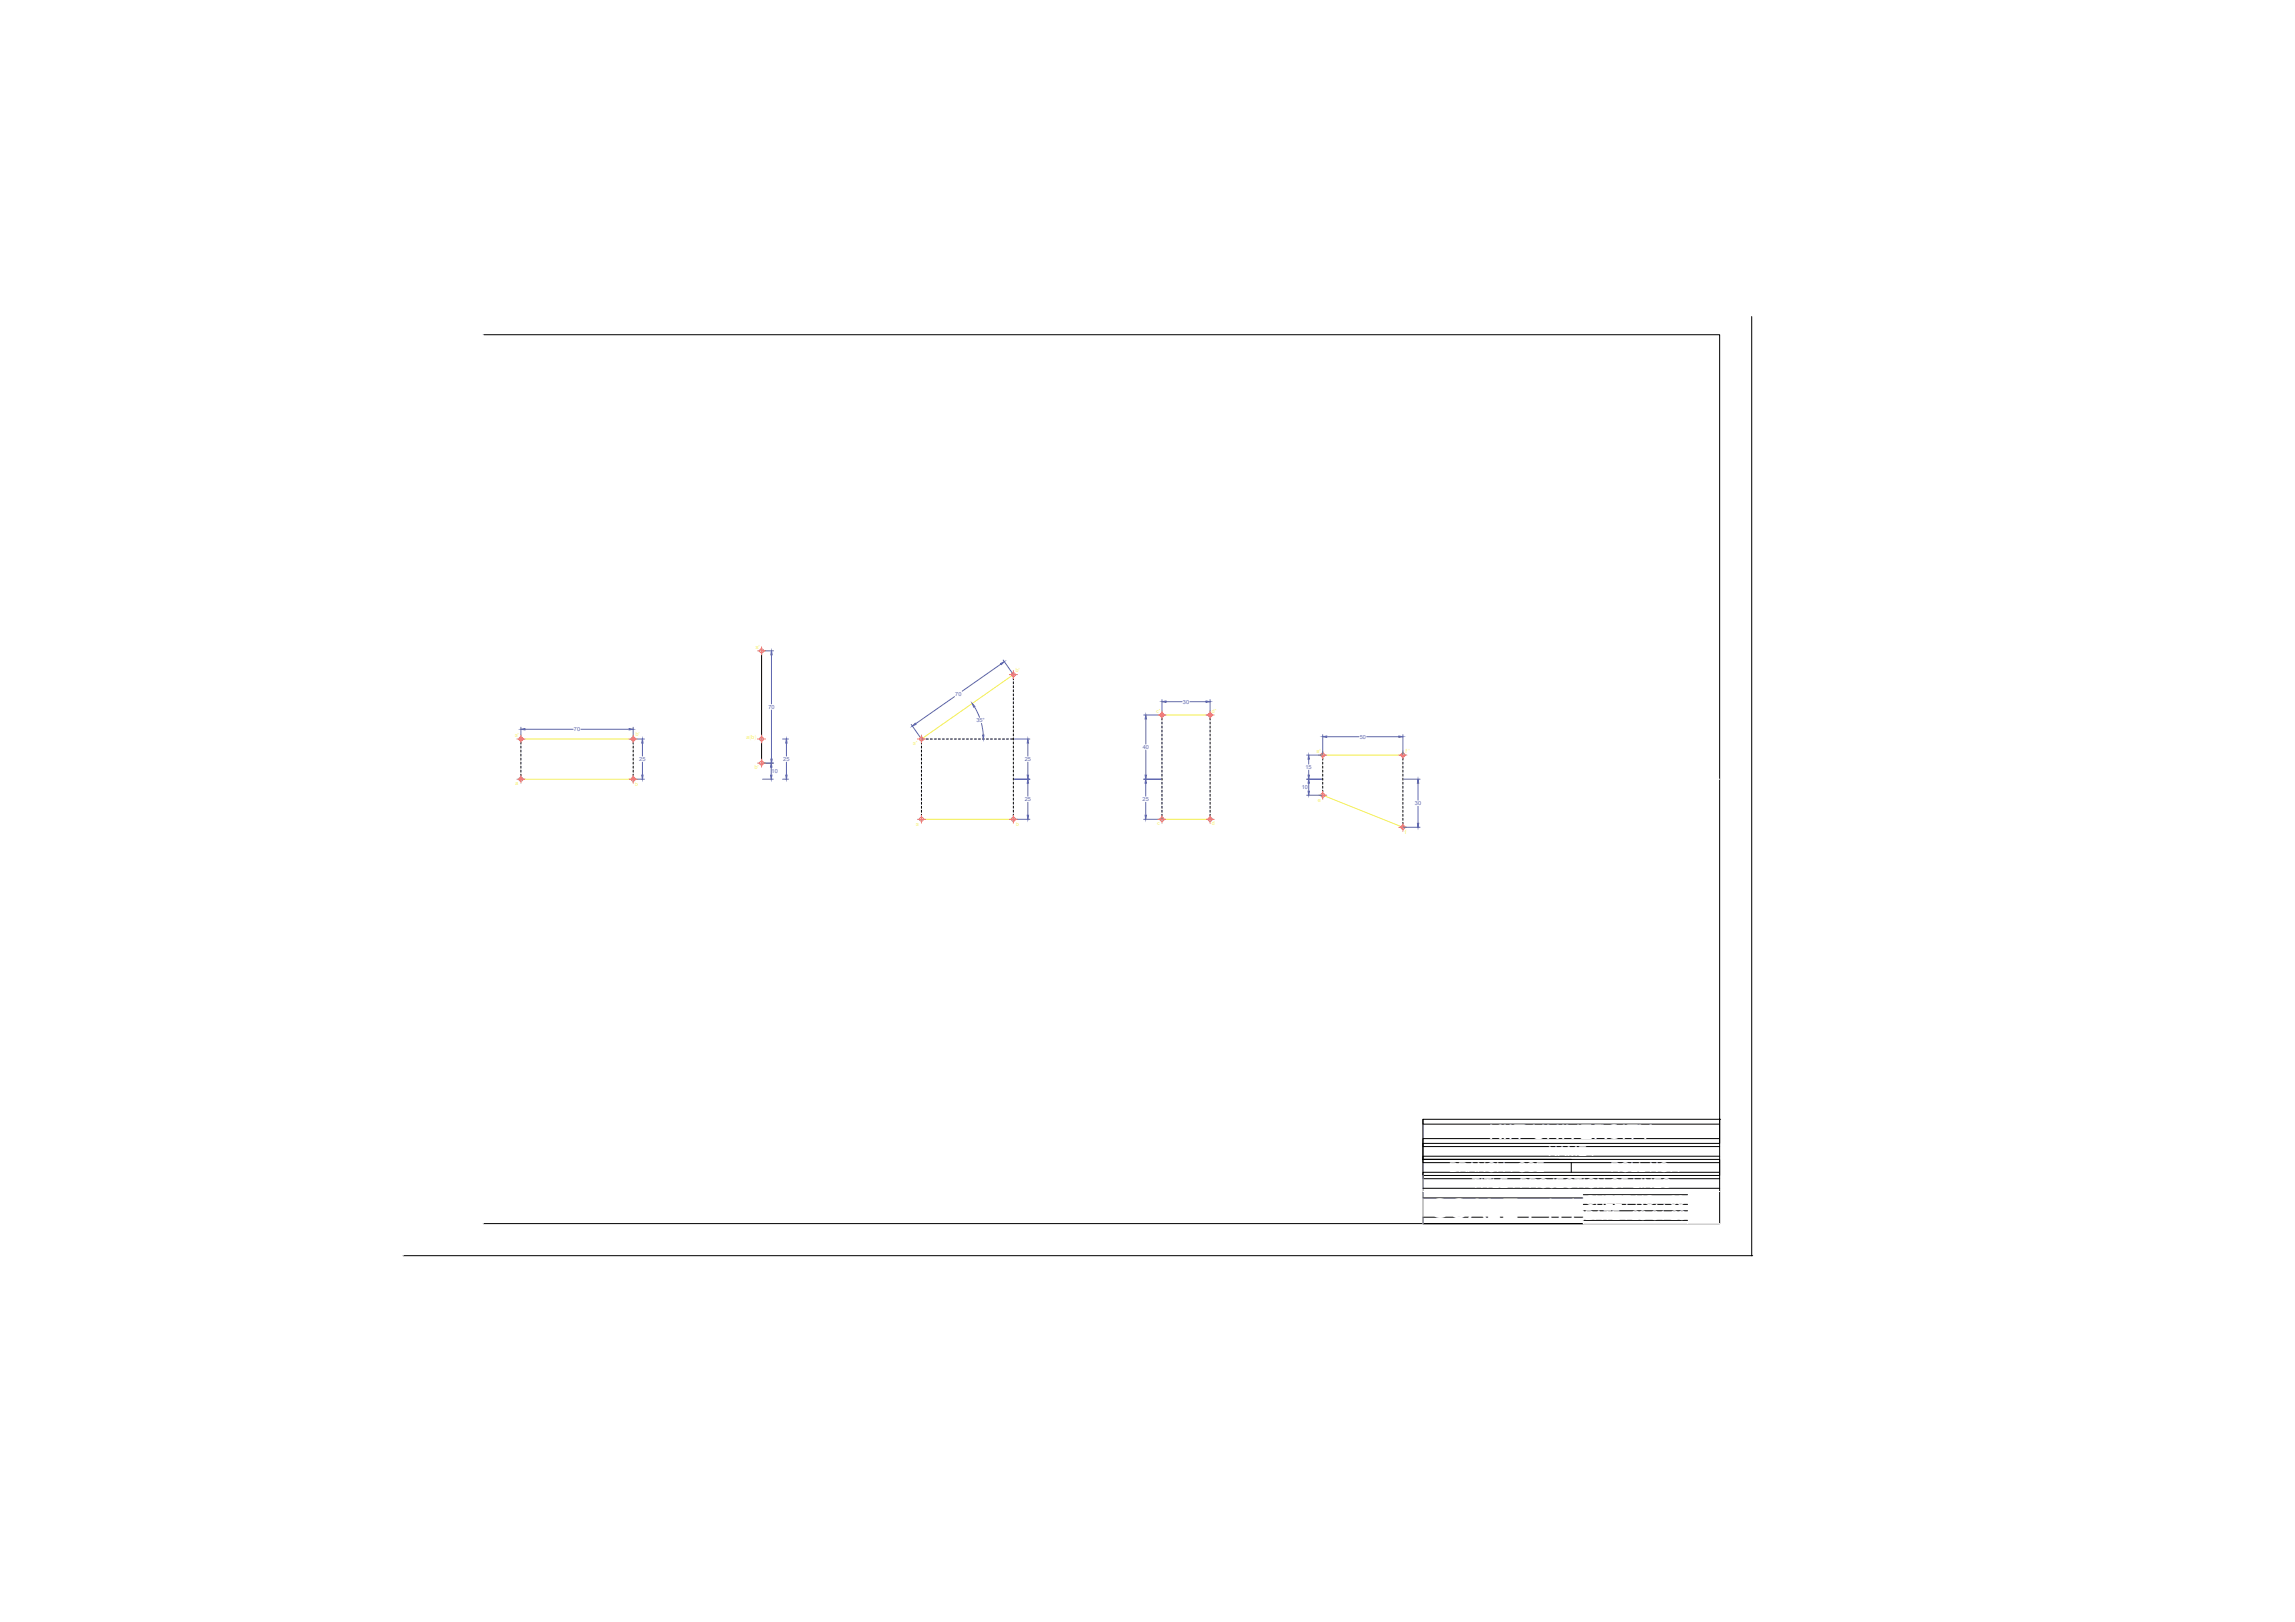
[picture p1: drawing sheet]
<svg xmlns="http://www.w3.org/2000/svg" width="841mm" height="594mm" viewBox="0 0 841 594" stroke-linecap="round" stroke-linejoin="round" font-family="sans-serif">
<defs><g id="words">
<text font-size="9.9" fill="#fff" x="524.4" y="445.9">SCALE : 1:1</text>
<text font-size="7.4" fill="#fff" x="545.6" y="417.1">KIIT UNIVERSITY</text>
<g font-size="4.9" fill="#fff">
<text x="567.4" y="423.5">NAME :</text>
<text x="531.1" y="429.4">BRANCH : CSE</text>
<text x="590.2" y="429.4">ROLL NO. :</text>
<text x="539.4" y="435.3">TITLE : PROJECTION OF LINES</text>
<text x="581.3" y="441.2">SHEET NO. : 03</text>
<text x="580.8" y="447">DATE : 28-01-26</text>
</g>
<g font-size="2.1" fill="#f7f281">
<text x="276.8" y="237.6">a'</text>
<text x="372.1" y="246">b'</text>
<text x="423.7" y="261.3">c'</text>
<text x="444.1" y="261.2">d'</text>
<text x="188.6" y="270">a'</text>
<text x="232.9" y="269.6">b'</text>
<text x="273.5" y="270.7">a(b)</text>
<text x="334.6" y="272.9">a'</text>
<text x="482.4" y="275.7">e'</text>
<text x="515.1" y="275.7">f '</text>
<text x="276.4" y="281.7">b'</text>
<text x="188.8" y="287.6">a</text>
<text x="232.6" y="288">b</text>
<text x="483" y="293.6">e</text>
<text x="335.6" y="302.6">a</text>
<text x="372.2" y="302.5">b</text>
<text x="424.1" y="302">c</text>
<text x="444" y="302">d</text>
<text x="514.8" y="305.5">f</text>
</g>
<g font-size="2.1" fill="#5e67af">
<text x="350.1" y="254.9">70</text>
<text x="433.5" y="257.7">30</text>
<text x="281.6" y="259.7">70</text>
<text x="210.3" y="267.8">70</text>
<text x="357.8" y="264.6">35°</text>
<text x="418.8" y="274.4">40</text>
<text x="498.3" y="270.6">50</text>
<text x="234.3" y="278.8">25</text>
<text x="287" y="278.8">25</text>
<text x="375.5" y="278.8">25</text>
<text x="478.4" y="281.7">15</text>
<text x="282.8" y="283.2">10</text>
<text x="375.5" y="293.5">25</text>
<text x="418.7" y="293.5">25</text>
<text x="477" y="289.1">10</text>
<text x="518.5" y="294.9">30</text>
</g>
</g></defs>
<!-- layer: 0 -->
<g fill="none" stroke="#000" stroke-width=".37">
<path d="M641.9 116v343.9M177.1 122.6h453.1v325.6h-108.8v-38.2h108.8M279.1 238.4v41.1M371.4 247.1v.4M371.4 248.2v.8M371.4 249.7v.7M371.4 251.2v.7M371.4 252.6v.8M371.4 254.1v.7M371.4 255.6v.7M371.4 257v.8M371.4 258.5v.7"/>
<path d="M371.4 260v.7M190.9 270.7v.4M190.9 271.8v.7M190.9 273.3v.7M190.9 274.7v.8M190.9 276.2v.7M190.9 277.7v.7M190.9 279.1v.8M232 270.7v.4M232 271.8v.7M232 273.3v.7M232 274.7v.8"/>
<path d="M232 276.2v.7M232 277.7v.7M232 279.1v.8M337.7 271.8v.7M337.7 273.3v.7M337.7 274.7v.8M337.7 276.2v.7M337.7 277.7v.7M337.7 279.1v.8M338.7 270.7h-1v.4M339.5 270.7h.7M340.9 270.7h.8"/>
<path d="M342.4 270.7h.7M343.9 270.7h.7M345.3 270.7h.8M346.8 270.7h.7M348.3 270.7h.7M349.7 270.7h.8M351.2 270.7h.7M352.7 270.7h.7M354.1 270.7h.8M355.6 270.7h.7M357.1 270.7h.7M358.5 270.7h.8"/>
<path d="M360 270.7h.8M361.5 270.7h.7M363 270.7h.7M364.4 270.7h.8M365.9 270.7h.7M367.4 270.7h.7M368.8 270.7h.8M370.3 270.7h1.1M371.4 261.5v.7M371.4 262.9v.8M371.4 264.4v.7M371.4 265.9v.7"/>
<path d="M371.4 267.3v.8M371.4 268.8v.7M371.4 270.3v.7M371.4 271.7v.8M371.4 273.2v.8M371.4 274.7v.7M371.4 276.2v.7M371.4 277.6v.8M371.4 279.1v.7M425.8 261.9v.3M425.8 263v.7M425.8 264.5v.7"/>
<path d="M425.8 265.9v.8M425.8 267.4v.7M425.8 268.9v.7M425.8 270.3v.8M425.8 271.8v.7M425.8 273.3v.7M425.8 274.7v.8M425.8 276.2v.7M425.8 277.7v.7M425.8 279.1v.8M443.4 261.9v.3M443.4 263v.7"/>
<path d="M443.4 264.5v.7M443.4 265.9v.8M443.4 267.4v.7M443.4 268.9v.7M443.4 270.3v.8M443.4 271.8v.7M443.4 273.3v.7M443.4 274.7v.8M443.4 276.2v.7M443.4 277.7v.7M443.4 279.1v.8M484.7 276.6v.3"/>
<path d="M484.7 277.7v.7M484.7 279.1v.8M514.1 276.6v.3M514.1 277.7v.7M514.1 279.1v.8M190.9 280.6v.7M190.9 282.1v.7M190.9 283.5v.8M190.9 285v.4M232 280.6v.7M232 282.1v.7M232 283.5v.8"/>
<path d="M232 285v.4M337.7 280.6v.7M337.7 282.1v.7M337.7 283.5v.8M337.7 285v.8M337.7 286.5v.7M337.7 288v.7M337.7 289.4v.8M337.7 290.9v.7M337.7 292.4v.7M337.7 293.8v.8M337.7 295.3v.7"/>
<path d="M337.7 296.8v.7M337.7 298.2v.8M337.7 299.7v.4M371.4 280.6v.7M371.4 282v.8M371.4 283.5v.7M371.4 285v.7M371.4 286.4v.8M371.4 287.9v.7M371.4 289.4v.7M371.4 290.9v.7M371.4 292.3v.8"/>
<path d="M371.4 293.8v.7M371.4 295.3v.7M371.4 296.7v.8M371.4 298.2v.7M371.4 299.7v.4M425.8 280.6v.7M425.8 282.1v.7M425.8 283.5v.8M425.8 285v.8M425.8 286.5v.7M425.8 288v.7M425.8 289.4v.8"/>
<path d="M425.8 290.9v.7M425.8 292.4v.7M425.8 293.8v.8M425.8 295.3v.7M425.8 296.8v.7M425.8 298.2v.8M425.8 299.7v.4M443.4 285v.8M443.4 280.6v.7M443.4 282.1v.7M443.4 283.5v.8M443.4 286.5v.7"/>
<path d="M443.4 288v.7M443.4 289.4v.8M443.4 290.9v.7M443.4 292.4v.7M443.4 293.8v.8M443.4 295.3v.7M443.4 296.8v.7M443.4 298.2v.8M443.4 299.7v.4M484.7 280.6v.7M484.7 282.1v.7M484.7 283.5v.8"/>
<path d="M484.7 285v.8M484.7 286.5v.7M484.7 288v.7M484.7 289.4v.8M484.7 290.9v.4M514.1 285v.8M514.1 280.6v.7M514.1 282.1v.7M514.1 283.5v.8M514.1 286.5v.7M514.1 288v.7M514.1 289.4v.8"/>
<path d="M514.1 290.9v.7M514.1 292.4v.7M514.1 293.8v.8M514.1 295.3v.7M514.1 296.8v.7M514.1 298.2v.8M514.1 299.7v.7M514.1 301.2v.7M514.1 302.6v.4M521.4 410v1.7h108.8M630.2 410h.1M630.2 410v8.8h-108.8v5.8h108.8v5.9h-108.8v6.1"/>
<path d="M630.2 417h-108.8v2.9h108.8M521.4 435.4v3.6M521.4 435.2h108.8M521.4 438.8h58.8M571.3 424.6h-49.9h54.4M575.8 425.8v3.6M575.8 425.8h54.4M580.2 437.6h38.2M630.2 423.5h-108.8v2.3h54.4M630.2 429.4h-108.8v2.3v-1.2v1.2h108.8M147.7 459.9h494.2M177.1 448.2h453.1"/>
<path d="M580.2 448.2h-58.8h58.8M580.2 445.8h-58.8v2.4M580.2 441.1h38.2M580.2 447h38.2M580.2 443.5h38.2M641.9 459.9h.1"/>
</g>
<path d="M147.7 116v343.9M177.1 122.6v325.6M177.1 285.4h453.1M521.4 430.5v5.9h108.8M521.4 435.2v13M580.2 436.4v11.8h38.2M580.2 437.6v-1.2v5.9h38.2M618.4 436.4v11.8h11.8M580.2 441.1v7.1" fill="none" stroke="#fff" stroke-width=".37"/>
<path d="M371.4 247.1l-33.7 23.6M190.9 270.7h41.1M425.8 261.9h17.6M484.7 276.6h29.4M190.9 285.4h41.1M484.7 291.3l29.4 11.7M337.7 300.1h33.7M425.8 300.1h17.6" fill="none" stroke="#f4ee51" stroke-width=".37"/>
<g fill="none" stroke="#5e67af" stroke-width=".37">
<path d="M279.4 238.4h4M282.7 239.8v18M349.8 255.1l-14.3 10M357.1 258.9l1.9 3.8M366.8 243.2l-14.2 10M367.6 241.7l3.6 5.1M425.8 256.3v5.2M427.3 257h5.9M436 257h6M443.4 256.3v5.2M190.9 266.4v3.9M192.4 267.1h17.6"/>
<path d="M212.9 267.1h17.7M232 266.4v3.9M232.4 270.7h3.7M235.4 272.2v4.7M235.4 279.1v4.8M279.4 279.5h4M282.7 260.1v17.9M286.8 270.7h2.1M288.2 272.2v4.7M288.2 279.1v4.8M333.9 265.3l3.6 5.1M359.7 265l.6 4.2"/>
<path d="M371.7 270.7h5.7M376.7 272.2v4.7M376.7 279.1v4.8M419.1 261.9h6.4M419.9 263.3v9.2M419.9 274.7v9.2M478.9 276.6h5.4M479.6 278v1.9M484.7 269.1v7.1M486.2 269.8h11.8M500.8 269.8h11.8M514.1 269.1v7.1"/>
<path d="M232.4 285.4h3.7M279.4 285.4h4M282.6 281v2.9M286.8 285.4h2.1M371.7 285.4h5.7M376.7 286.9v4.7M376.7 293.8v4.8M419.1 285.4h6.4M419.9 286.9v4.7M419.9 293.8v4.8M478.9 285.4h5.4M478.9 291.3h5.4"/>
<path d="M479.6 282.1v1.8M479.6 286.9v2.9M514.5 285.4h5.9M519.6 286.9v6.2M519.6 295.3v6.2M371.7 300.1h5.7M419.1 300.1h6.4M514.5 303h5.9"/>
</g>
<g fill="#5e67af" stroke="#5e67af" stroke-width=".37">
<path d="M190.9 267.1l1.5-.3v.5z"/>
<path d="M230.6 266.8l1.4 .3-1.4 .2z"/>
<path d="M235.4 270.7l.3 1.5h-.5z"/>
<path d="M235.2 283.9h.5l-.3 1.5z"/>
<path d="M282.7 238.4l.3 1.4h-.5z"/>
<path d="M282.5 278h.5l-.3 1.5z"/>
<path d="M282.6 279.5l.3 1.5h-.5z"/>
<path d="M282.4 283.9h.5l-.3 1.5z"/>
<path d="M288.2 270.7l.2 1.5h-.5z"/>
<path d="M287.9 283.9h.5l-.2 1.5z"/>
<path d="M376.7 270.7l.2 1.5h-.5z"/>
<path d="M376.4 283.9h.5l-.2 1.5z"/>
<path d="M376.4 298.6h.5l-.2 1.5z"/>
<path d="M376.7 285.4l.2 1.5h-.5z"/>
<path d="M334.3 265.9l1.1-1 .3 .4z"/>
<path d="M366.7 243l1.3-.6-1 1z"/>
<path d="M360.1 269.2h.5l-.2 1.5z"/>
<path d="M356.3 257.7l1 1.1-.4 .2z"/>
<path d="M425.8 257l1.5-.2v.5z"/>
<path d="M442 256.8l1.4 .2-1.4 .3z"/>
<path d="M419.9 261.9l.2 1.4h-.5z"/>
<path d="M419.6 283.9h.5l-.2 1.5z"/>
<path d="M419.9 285.4l.2 1.5h-.5z"/>
<path d="M419.6 298.6h.5l-.2 1.5z"/>
<path d="M479.6 276.6l.2 1.4h-.5z"/>
<path d="M479.3 283.9h.5l-.2 1.5z"/>
<path d="M479.6 285.4l.2 1.5h-.5z"/>
<path d="M479.3 289.8h.5l-.2 1.5z"/>
<path d="M484.7 269.8l1.5-.2v.5z"/>
<path d="M512.6 269.6l1.5 .2-1.5 .3z"/>
<path d="M519.6 285.4l.3 1.5h-.5z"/>
<path d="M519.4 301.5h.5l-.3 1.5z"/>
</g>
<g fill="none" stroke="#f27172" stroke-width=".37">
<path d="M277.6 238.4h3M279.1 236.9v2.9M369.9 247.1h2.9M371.4 245.6v3M189.4 270.7h3M190.9 269.2v3M230.6 270.7h2.9M232 269.2v3M277.6 270.7h3M277.6 279.5h3M279.1 269.2v3M279.1 278v3"/>
<path d="M336.2 270.7h2.9M337.7 269.2v3M424.3 261.9h3M425.8 260.4v2.9M442 261.9h2.9M443.4 260.4v2.9M483.2 276.6h3M484.7 275.1v2.9M512.6 276.6h3M514.1 275.1v2.9M189.4 285.4h3M190.9 283.9v3"/>
<path d="M230.6 285.4h2.9M232 283.9v3M337.7 298.6v2.9M371.4 298.6v2.9M425.8 298.6v2.9M443.4 298.6v2.9M483.2 291.3h3M484.7 289.8v2.9M336.2 300.1h2.9M369.9 300.1h2.9M424.3 300.1h3M442 300.1h2.9"/>
<path d="M512.6 303h3M514.1 301.5v3"/>
<circle cx="279.1" cy="238.4" r=".73"/>
<circle cx="371.4" cy="247.1" r=".73"/>
<circle cx="190.9" cy="270.7" r=".73"/>
<circle cx="232" cy="270.7" r=".73"/>
<circle cx="279.1" cy="270.7" r=".73"/>
<circle cx="279.1" cy="279.5" r=".73"/>
<circle cx="337.7" cy="270.7" r=".73"/>
<circle cx="425.8" cy="261.9" r=".73"/>
<circle cx="443.5" cy="261.9" r=".73"/>
<circle cx="484.7" cy="276.6" r=".73"/>
<circle cx="514.1" cy="276.6" r=".73"/>
<circle cx="190.9" cy="285.4" r=".73"/>
<circle cx="232" cy="285.4" r=".73"/>
<circle cx="484.7" cy="291.2" r=".73"/>
<circle cx="337.7" cy="300.1" r=".73"/>
<circle cx="371.4" cy="300.1" r=".73"/>
<circle cx="425.8" cy="300.1" r=".73"/>
<circle cx="443.5" cy="300.1" r=".73"/>
<circle cx="514.1" cy="303" r=".73"/>
</g>
<use href="#words"/>
</svg>
